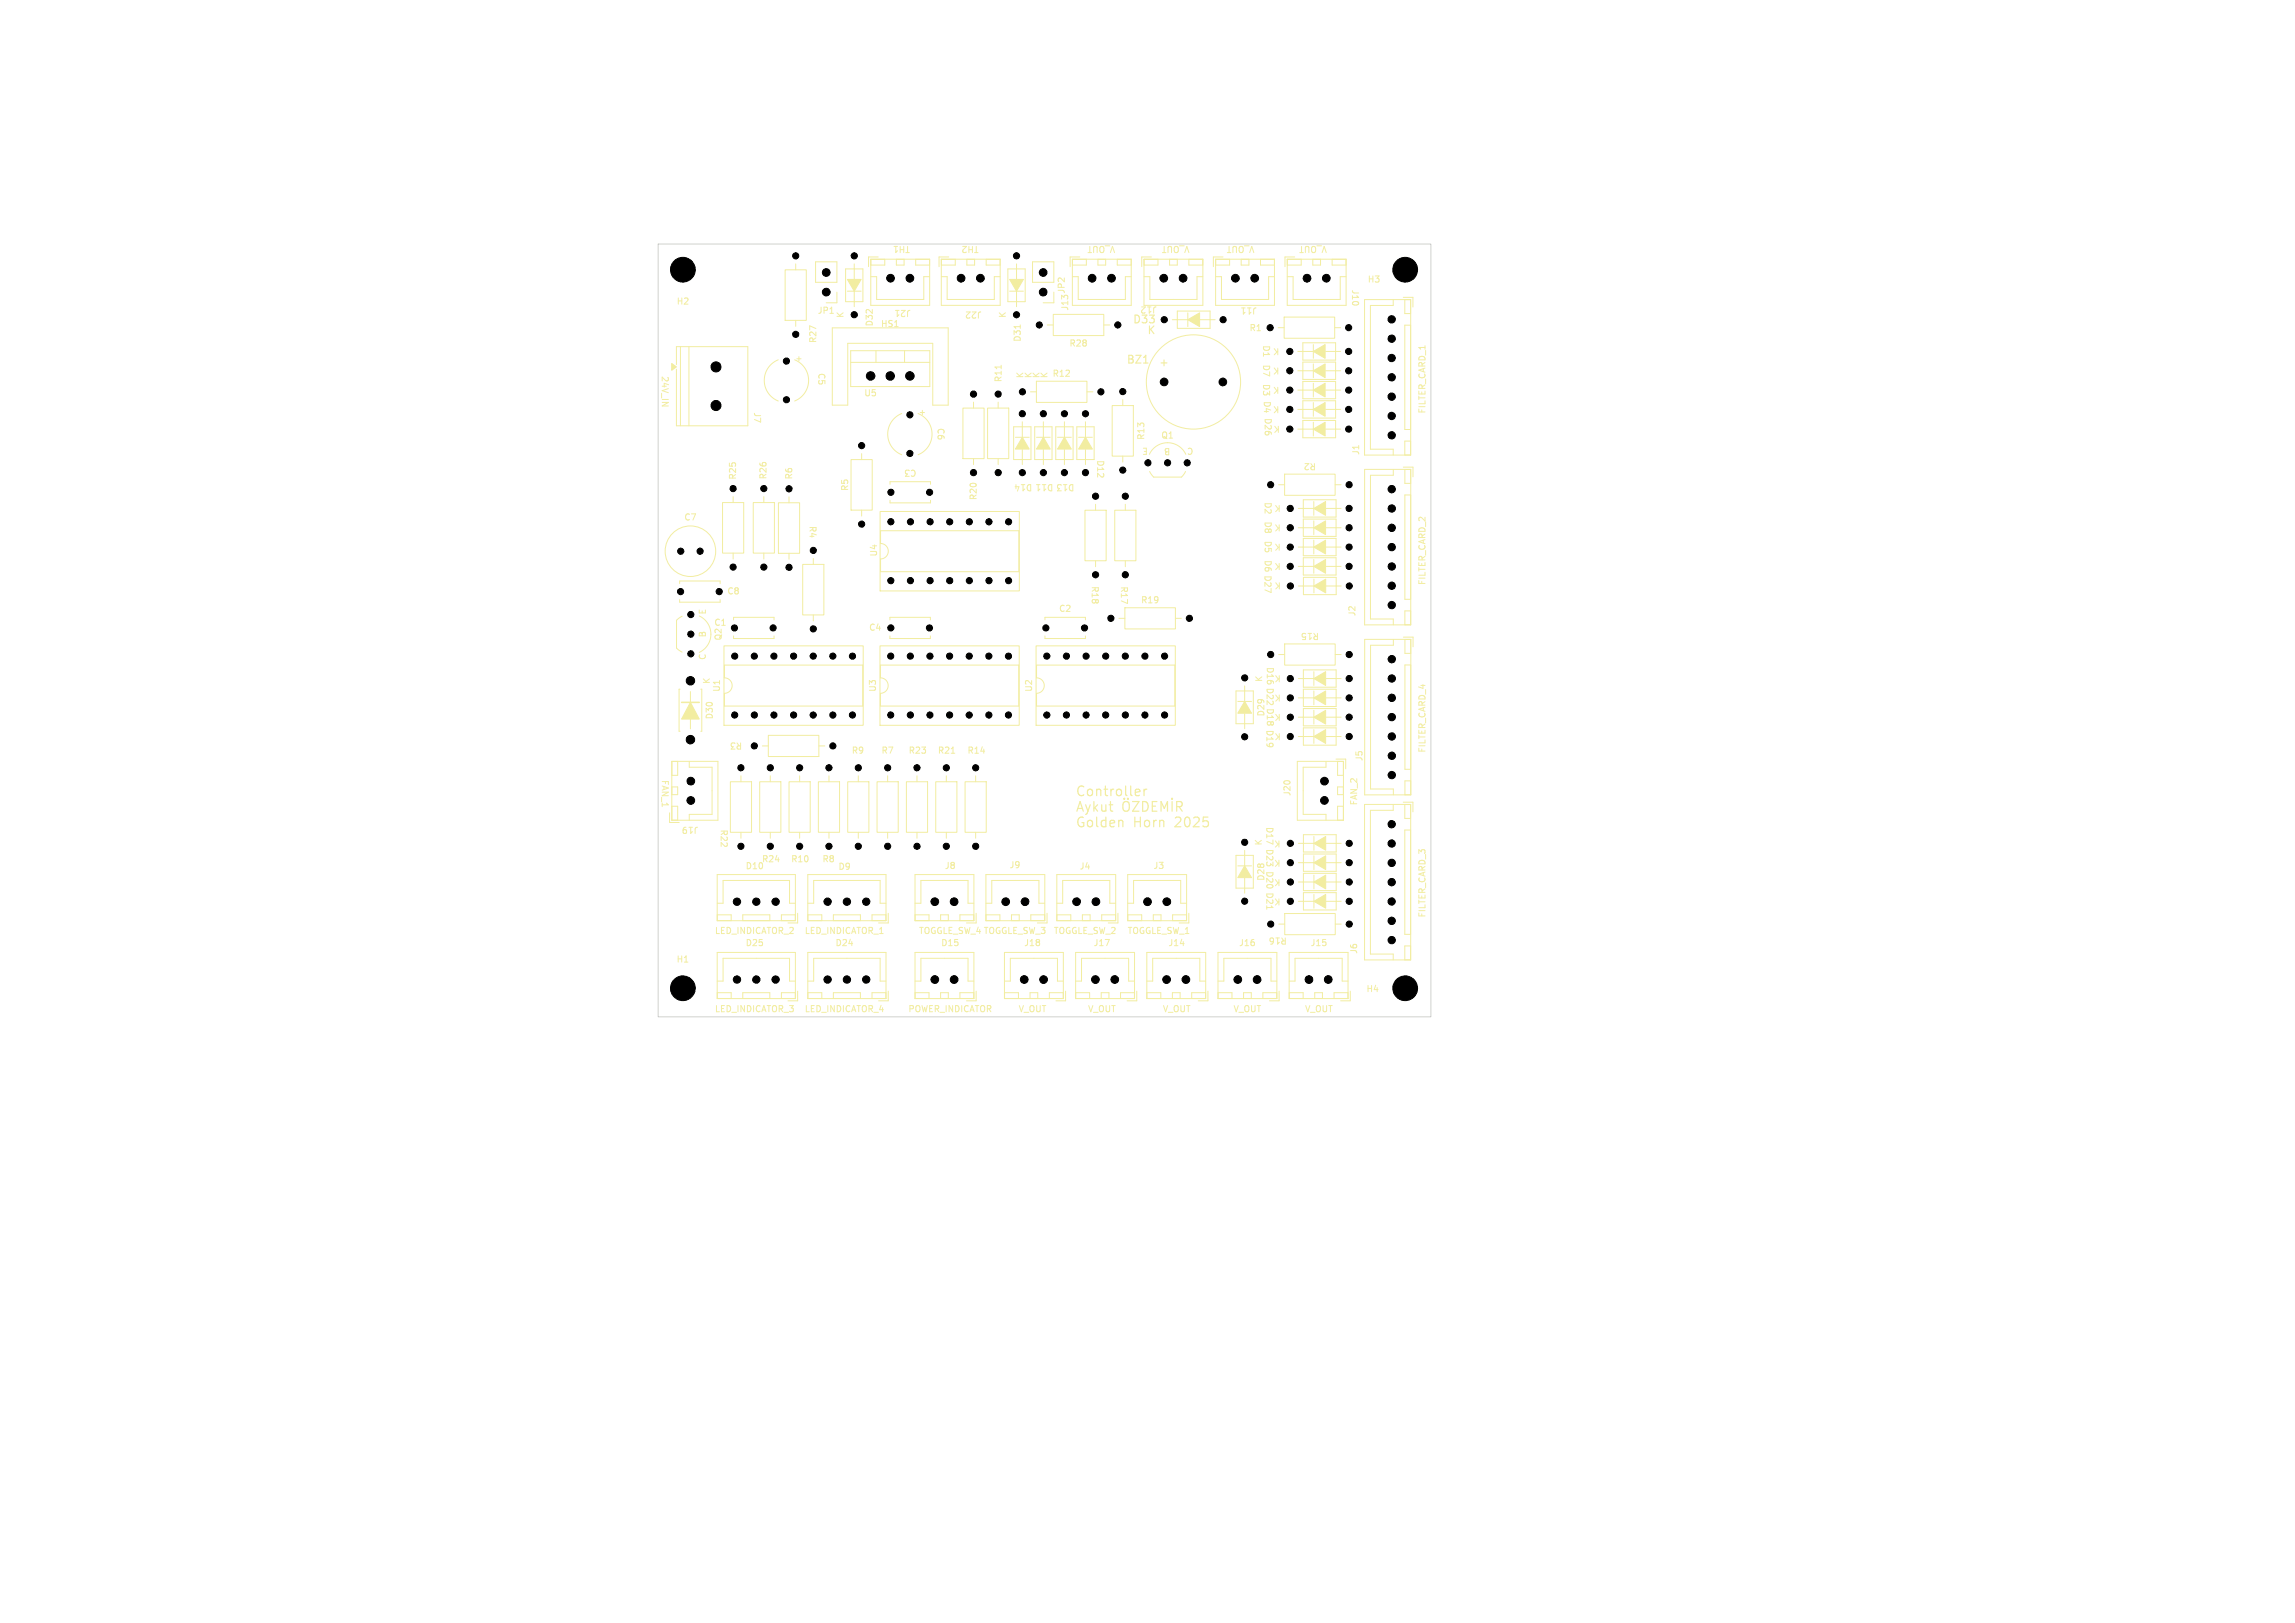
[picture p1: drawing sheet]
<svg xmlns="http://www.w3.org/2000/svg" width="297mm" height="210mm" viewBox="0 0 297 210" stroke-linecap="round" stroke-linejoin="round" font-family="sans-serif">
<defs><g id="words">
<g font-size="1.7" fill="#f2eda1">
<text x="139.1" y="103.1">Controller</text>
<text x="139.1" y="105.1">Aykut</text>
<text x="139.1" y="107.1">Golden</text>
<text x="146.7" y="107.1">Horn</text>
<text x="152.2" y="107.1">2025</text>
</g>
<g font-size="1.4" fill="#f2eda1">
<text x="145.7" y="47.2">BZ1</text>
<text x="146.5" y="42">D33</text>
<text x="148.4" y="43.4">K</text>
<text x="149.9" y="47.6">+</text>
</g>
<g font-size="1.1" fill="#f2eda1">
<text x="117.8" y="31.7" transform="rotate(-180 117.8 31.7)">TH1</text>
<text x="126.7" y="31.7" transform="rotate(-180 126.7 31.7)">TH2</text>
<text x="144.4" y="31.7" transform="rotate(-180 144.4 31.7)">V_OUT</text>
<text x="154" y="31.7" transform="rotate(-180 154 31.7)">V_OUT</text>
<text x="162.4" y="31.7" transform="rotate(-180 162.4 31.7)">V_OUT</text>
<text x="171.8" y="31.7" transform="rotate(-180 171.8 31.7)">V_OUT</text>
<text x="87.5" y="39.5">H2</text>
<text x="105.8" y="40.7">JP1</text>
<text x="109.3" y="41.2" transform="rotate(-90 109.3 41.2)">K</text>
<text x="117.9" y="40" transform="rotate(-180 117.9 40)">J21</text>
<text x="127.1" y="40.2" transform="rotate(-180 127.1 40.2)">J22</text>
<text x="130.3" y="41.2" transform="rotate(-90 130.3 41.2)">K</text>
<text x="137.9" y="38.1" transform="rotate(-90 137.9 38.1)">JP2</text>
<text x="138.4" y="40.3" transform="rotate(-90 138.4 40.3)">J13</text>
<text x="149.8" y="39.5" transform="rotate(-180 149.8 39.5)">J12</text>
<text x="162.7" y="39.7" transform="rotate(-180 162.7 39.7)">J11</text>
<text x="174.8" y="37.4" transform="rotate(90 174.8 37.4)">J10</text>
<text x="176.9" y="36.7">H3</text>
<text x="105.8" y="44.4" transform="rotate(-90 105.8 44.4)">R27</text>
<text x="113.1" y="42.3" transform="rotate(-90 113.1 42.3)">D32</text>
<text x="113.9" y="42.5">HS1</text>
<text x="132.2" y="44.3" transform="rotate(-90 132.2 44.3)">D31</text>
<text x="138.3" y="45">R28</text>
<text x="161.6" y="43">R1</text>
<text x="163.3" y="44.6" transform="rotate(90 163.3 44.6)">D1</text>
<text x="163.3" y="47.1" transform="rotate(90 163.3 47.1)">D7</text>
<text x="165.6" y="47.4" transform="rotate(-180 165.6 47.4)">K</text>
<text x="165.6" y="44.9" transform="rotate(-180 165.6 44.9)">K</text>
<text x="85.5" y="48.6" transform="rotate(90 85.5 48.6)">24V_IN</text>
<text x="97.4" y="53.3" transform="rotate(90 97.4 53.3)">J7</text>
<text x="105.8" y="48.2" transform="rotate(90 105.8 48.2)">C5</text>
<text x="111.8" y="51.4">U5</text>
<text x="129.7" y="49.5" transform="rotate(-90 129.7 49.5)">R11</text>
<text x="132.6" y="49" transform="rotate(-90 132.6 49)">K</text>
<text x="133.6" y="49" transform="rotate(-90 133.6 49)">K</text>
<text x="134.7" y="49" transform="rotate(-90 134.7 49)">K</text>
<text x="135.7" y="49" transform="rotate(-90 135.7 49)">K</text>
<text x="136.2" y="48.9">R12</text>
<text x="163.3" y="49.6" transform="rotate(90 163.3 49.6)">D3</text>
<text x="163.4" y="51.8" transform="rotate(90 163.4 51.8)">D4 D26</text>
<text x="165.6" y="52.4" transform="rotate(-180 165.6 52.4)">K</text>
<text x="165.6" y="49.9" transform="rotate(-180 165.6 49.9)">K</text>
<text x="184.6" y="53.6" transform="rotate(-90 184.6 53.6)">FILTER_CARD_1</text>
<text x="121.2" y="55.3" transform="rotate(90 121.2 55.3)">C6</text>
<text x="141.9" y="59.5" transform="rotate(90 141.9 59.5)">D12</text>
<text x="148.2" y="57" transform="rotate(-90 148.2 57)">R13</text>
<text x="148.6" y="57.8" transform="rotate(-180 148.6 57.8)">E</text>
<text x="150.2" y="56.9">Q1</text>
<text x="151.5" y="57.9" transform="rotate(-180 151.5 57.9)">B</text>
<text x="154.5" y="57.8" transform="rotate(-180 154.5 57.8)">C</text>
<text x="165.7" y="55" transform="rotate(-180 165.7 55)">K</text>
<text x="170.4" y="59.8" transform="rotate(-180 170.4 59.8)">R2</text>
<text x="176" y="58.9" transform="rotate(-90 176 58.9)">J1</text>
<text x="95.4" y="62.1" transform="rotate(-90 95.4 62.1)">R25</text>
<text x="99.3" y="62.1" transform="rotate(-90 99.3 62.1)">R26</text>
<text x="102.7" y="62.1" transform="rotate(-90 102.7 62.1)">R6</text>
<text x="109.9" y="63.6" transform="rotate(-90 109.9 63.6)">R5</text>
<text x="118.7" y="60.7" transform="rotate(-180 118.7 60.7)">C3</text>
<text x="126.5" y="64.8" transform="rotate(-90 126.5 64.8)">R20</text>
<text x="139.1" y="62.5" transform="rotate(-180 139.1 62.5)">D13 D11 D14</text>
<text x="163.5" y="64.9" transform="rotate(90 163.5 64.9)">D2</text>
<text x="165.8" y="65.2" transform="rotate(-180 165.8 65.2)">K</text>
<text x="88.5" y="67.5">C7</text>
<text x="104.6" y="68" transform="rotate(90 104.6 68)">R4</text>
<text x="163.5" y="67.4" transform="rotate(90 163.5 67.4)">D8</text>
<text x="163.5" y="69.9" transform="rotate(90 163.5 69.9)">D5</text>
<text x="165.8" y="67.7" transform="rotate(-180 165.8 67.7)">K</text>
<text x="165.8" y="70.2" transform="rotate(-180 165.8 70.2)">K</text>
<text x="94.1" y="77">C8</text>
<text x="113.6" y="72.1" transform="rotate(-90 113.6 72.1)">U4</text>
<text x="141.2" y="75.8" transform="rotate(90 141.2 75.8)">R18</text>
<text x="144.9" y="75.8" transform="rotate(90 144.9 75.8)">R17</text>
<text x="163.5" y="72.4" transform="rotate(90 163.5 72.4)">D6 D27</text>
<text x="165.8" y="72.7" transform="rotate(-180 165.8 72.7)">K</text>
<text x="165.8" y="75.2" transform="rotate(-180 165.8 75.2)">K</text>
<text x="184.6" y="75.8" transform="rotate(-90 184.6 75.8)">FILTER_CARD_2</text>
<text x="91.5" y="82.5" transform="rotate(-90 91.5 82.5)">B</text>
<text x="91.5" y="79.6" transform="rotate(-90 91.5 79.6)">E</text>
<text x="92.4" y="81.1">C1</text>
<text x="93.5" y="82.9" transform="rotate(-90 93.5 82.9)">Q2</text>
<text x="112.4" y="81.7">C4</text>
<text x="137" y="79.3">C2</text>
<text x="147.6" y="78.2">R19</text>
<text x="170.8" y="81.8" transform="rotate(-180 170.8 81.8)">R15</text>
<text x="175.5" y="79.8" transform="rotate(-90 175.5 79.8)">J2</text>
<text x="91.5" y="85.5" transform="rotate(-90 91.5 85.5)">C</text>
<text x="92" y="88.6" transform="rotate(-90 92 88.6)">K</text>
<text x="93.3" y="89.6" transform="rotate(-90 93.3 89.6)">U1</text>
<text x="113.5" y="89.6" transform="rotate(-90 113.5 89.6)">U3</text>
<text x="133.7" y="89.6" transform="rotate(-90 133.7 89.6)">U2</text>
<text x="163.5" y="88.3" transform="rotate(-90 163.5 88.3)">K</text>
<text x="163.8" y="86.3" transform="rotate(90 163.8 86.3)">D16 D22 D18 D19</text>
<text x="165.8" y="87.2" transform="rotate(-180 165.8 87.2)">K</text>
<text x="165.8" y="89.7" transform="rotate(-180 165.8 89.7)">K</text>
<text x="92.4" y="93.1" transform="rotate(-90 92.4 93.1)">D30</text>
<text x="96.1" y="95.9" transform="rotate(-180 96.1 95.9)">R3</text>
<text x="163.7" y="92.8" transform="rotate(-90 163.7 92.8)">D29</text>
<text x="165.8" y="92.2" transform="rotate(-180 165.8 92.2)">K</text>
<text x="165.8" y="94.7" transform="rotate(-180 165.8 94.7)">K</text>
<text x="85.5" y="100.9" transform="rotate(90 85.5 100.9)">FAN_1</text>
<text x="110.2" y="97.7">R9</text>
<text x="114" y="97.7">R7</text>
<text x="117.5" y="97.7">R23</text>
<text x="121.3" y="97.7">R21</text>
<text x="125.1" y="97.7">R14</text>
<text x="176.5" y="98.5" transform="rotate(-90 176.5 98.5)">J5</text>
<text x="184.6" y="97.4" transform="rotate(-90 184.6 97.4)">FILTER_CARD_4</text>
<text x="90.4" y="106.9" transform="rotate(-180 90.4 106.9)">J19</text>
<text x="93.1" y="107.3" transform="rotate(90 93.1 107.3)">R22</text>
<text x="163.7" y="106.9" transform="rotate(90 163.7 106.9)">D17</text>
<text x="167.1" y="103.1" transform="rotate(-90 167.1 103.1)">J20</text>
<text x="175.8" y="104.3" transform="rotate(-90 175.8 104.3)">FAN_2</text>
<text x="96.4" y="112.6">D10</text>
<text x="98.6" y="111.7">R24</text>
<text x="102.3" y="111.7">R10</text>
<text x="106.4" y="111.7">R8</text>
<text x="108.4" y="112.7">D9</text>
<text x="122.2" y="112.6">J8</text>
<text x="130.6" y="112.5">J9</text>
<text x="139.7" y="112.6">J4</text>
<text x="149.2" y="112.6">J3</text>
<text x="163.4" y="109.5" transform="rotate(-90 163.4 109.5)">K</text>
<text x="163.7" y="109.8" transform="rotate(90 163.7 109.8)">D23</text>
<text x="163.7" y="112.7" transform="rotate(90 163.7 112.7)">D20 D21</text>
<text x="165.8" y="108.6" transform="rotate(-180 165.8 108.6)">K</text>
<text x="165.8" y="111.1" transform="rotate(-180 165.8 111.1)">K</text>
<text x="165.8" y="113.6" transform="rotate(-180 165.8 113.6)">K</text>
<text x="163.7" y="114" transform="rotate(-90 163.7 114)">D28</text>
<text x="165.8" y="116.1" transform="rotate(-180 165.8 116.1)">K</text>
<text x="184.6" y="118.8" transform="rotate(-90 184.6 118.8)">FILTER_CARD_3</text>
<text x="87.5" y="124.7">H1</text>
<text x="92.5" y="121">LED_INDICATOR_2</text>
<text x="96.4" y="122.6">D25</text>
<text x="104.1" y="121">LED_INDICATOR_1</text>
<text x="108.1" y="122.6">D24</text>
<text x="118.9" y="121">TOGGLE_SW_4TOGGLE_SW_3 TOGGLE_SW_2</text>
<text x="121.7" y="122.6">D15</text>
<text x="132.5" y="122.6">J18</text>
<text x="141.5" y="122.6">J17</text>
<text x="145.9" y="121">TOGGLE_SW_1</text>
<text x="151.2" y="122.6">J14</text>
<text x="160.3" y="122.6">J16</text>
<text x="166.6" y="121.2" transform="rotate(-180 166.6 121.2)">R16</text>
<text x="169.6" y="122.6">J15</text>
<text x="175.8" y="123.5" transform="rotate(-90 175.8 123.5)">J6</text>
<text x="92.5" y="131.1">LED_INDICATOR_3</text>
<text x="104.1" y="131.1">LED_INDICATOR_4</text>
<text x="117.5" y="131.1">POWER_INDICATOR</text>
<text x="131.8" y="131.1">V_OUT</text>
<text x="140.7" y="131.1">V_OUT</text>
<text x="150.4" y="131.1">V_OUT</text>
<text x="159.6" y="131.1">V_OUT</text>
<text x="168.8" y="131.1">V_OUT</text>
<text x="176.8" y="128.5">H4</text>
</g>
</g></defs>
<g fill="none" stroke="#f2eda1" stroke-width=".16">
<path d="M145.1 106.1l.2 .2v.7M145.6 103.7l-.1 .1a.8 .8 0 0 0 .1 1.2 .42 .42 0 0 0 .5-.5v-.6l-.3-.2M146.6 103.7h.8l-.8 1.3h.8M147.1 102.1l.4 .1v.2l-.6 .1M147.5 102.9l-.4 .1M147.9 103.7a.63 .63 0 0 1 .7 .6 .63 .63 0 0 1-.7 .7zM148.1 102.1v.9M148.4 102.1l-.2 .1-.1 .2M149.1 104.3h.4M149.7 103.7h-.6v1.3h.6M150.3 105v-1.3l.4 .9 .4-.9v1.3M151.7 103.3v.1"/>
<path d="M151.7 103.7v1.3M152.3 104.4h.5a.34 .34 0 0 0 .2-.4 .34 .34 0 0 0-.2-.3h-.5v1.3M152.6 104.4l.4 .6"/>
</g>
<g fill="none" stroke="#f2eda1" stroke-width=".13">
<path d="M101.6 34.9h2.7v6.6h-2.7zM103 34.1v.8M105.5 33.9h2.8v2.6h-2.8zM108.3 37.8v1.4h-1.4M109.4 34.8h2.3v4.2h-2.3zM109.7 37.7h1.7M110.5 34.1v2M110.5 37.7v2M112.7 33.5h7.6v6h-7.6zM112.7 35.8h.8v3h6v-3h.8M113.6 33.3h-1.2v1.2M114.5 33.6v.7h-1.8"/>
<path d="M116 33.6v.7h1v-.7M118.5 33.6v.7h1.8v-.7M121.8 33.5h7.6v6h-7.6zM121.8 35.8h.8v3h6.1v-3h.7M122.8 33.3h-1.3v1.2M123.6 33.6v.7h-1.8M125.1 33.6v.7h1v-.7M127.6 33.6v.7h1.8v-.7M130.4 34.8h2.3v4.2h-2.3zM130.7 37.7h1.7M131.6 34.1v2M131.6 37.7v2"/>
<path d="M133.6 33.9h2.8v2.6h-2.8zM136.4 37.8v1.4h-1.4M138.8 33.5h7.6v6h-7.6zM138.8 33.6v.7h1.8v-.7M138.8 35.8h.7v3h6.1v-3h.8M139.7 33.3h-1.2v1.2M142.1 33.6v.7h1v-.7M144.6 33.6v.7h1.8M148 33.5h7.7v6h-7.7zM148.1 35.8h.7v3h6.1v-3h.8M149 33.3h-1.2v1.2M149.9 33.6v.7h-1.8"/>
<path d="M151.4 33.6v.7h1v-.7M153.9 33.6v.7h1.8M157.3 33.5h7.6v6h-7.6zM157.3 33.6v.7h1.8v-.7M157.3 35.8h.8v3h6.1v-3h.7M158.3 33.3h-1.3v1.2M160.6 33.6v.7h1v-.7M160.7 39.8h.4M163.1 33.6v.7h1.8M166.6 33.5h7.6v6h-7.6zM166.6 35.8h.7v3h6.1v-3h.8M167.5 33.3h-1.2v1.2"/>
<path d="M168.4 33.6v.7h-1.8M169.9 33.6v.7h1v-.7M172.4 33.6v.7h1.8M176.6 38.8h6v20.1h-6zM180.3 38.8v.7h-2.9v18.6h2.9v.8M181.6 38.5h1.2v1.2M181.8 38.8v1.8h.7v-1.8M87.5 47.2v-2.3h9.3v10.2h-9.3v-7.3M88.1 44.9v10.2M89.2 44.9v10.2M100.7 46.6a2.87 2.87 0 0 0-1.8 2.6 2.87 2.87 0 0 0 1.8 2.7M102.8 46.6a2.87 2.87 0 0 1 1.8 2.6 2.87 2.87 0 0 1-1.8 2.7"/>
<path d="M103 41.5v.7M103.1 46.4h.6M103.4 46.2v.5M107.7 42.4h15v10h-2v-8h-11v8h-2zM110.1 45.4h10.2v4.6h-10.2zM110.1 46.9h10.2M110.1 59.5h2.8v6.5h-2.8zM111.5 58.7v.8M113.4 45.4v1.5M115.9 40.2h.4M116.7 53.5a2.87 2.87 0 0 0-1.8 2.7 2.87 2.87 0 0 0 1.8 2.6M117.1 45.4v1.5"/>
<path d="M118.8 53.5a2.87 2.87 0 0 1 1.8 2.7 2.87 2.87 0 0 1-1.8 2.6M119.1 53.4h.5M119.4 53.1v.6M124.6 52.8h2.8v6.5h-2.8zM126 52v.8M126 59.3v.8M127.8 52.8h2.7v6.5h-2.7zM129.2 52v.8M129.2 59.3v.8M129.6 47.3v.4M131.2 55.2h2.2v4.3h-2.2zM131.4 56.6h1.8"/>
<path d="M132 42v.5M132.3 54.6v2M132.3 58.2v1.9M133.4 50.7h.7M133.9 55.2h2.2v4.3h-2.2zM134.1 49.3h6.6v2.8h-6.6zM134.1 56.6h1.8M135 54.6v2M135 58.2v1.9M135.5 42.1h.8M136.3 40.7h6.5v2.7h-6.5zM136.6 55.2h2.3v4.3h-2.3z"/>
<path d="M136.9 56.6h1.7M137.8 54.6v2M137.8 58.2v1.9M139.4 55.2h2.2v4.3h-2.2zM139.6 56.6h1.8M140.5 54.6v2M140.5 58.2v1.9M140.7 50.7h.7M142.8 42.1h.8M143.9 52.5h2.8v6.5h-2.8zM145.3 51.7v.8M145.3 59v.8"/>
<path d="M148.7 58.8a2.6 2.6 0 0 1 2.4-1.5 2.6 2.6 0 0 1 2.4 1.5M151.7 41.4h2M152.4 40.3h4.2v2.2h-4.2zM153.7 40.5v1.8M155.3 41.4h1.9M165.4 42.4h.8M166.2 41h6.5v2.8h-6.5zM168 53h2M168 48h2M168 55.5h2M168 45.5h2M168 50.5h2"/>
<path d="M168.6 44.4h4.2v2.2h-4.2zM168.6 46.9h4.2v2.2h-4.2zM168.6 49.4h4.2v2.2h-4.2zM168.6 51.9h4.2v2.2h-4.2zM168.6 54.4h4.2v2.2h-4.2zM170 44.6v1.8M170 47.1v1.8M170 49.6v1.8M170 52.1v1.8M170 54.6v1.8M171.6 53h1.9M171.6 48h1.9"/>
<path d="M171.6 55.5h1.9M171.6 45.5h1.9M171.6 50.5h1.9M172.7 42.4h.8M181.8 42.1h.7v13.5h-.7zM181.8 58.9v-1.8h.7v1.8M88 75.5v-.3h5.2v.3M88 77.6v.3h5.2v-.3M88.3 79.7l-.8 .6v3.6l.8 .5M90.5 79.7a2.6 2.6 0 0 1 1.5 2.4 2.6 2.6 0 0 1-1.5 2.3M93.5 65h2.7v6.6h-2.7zM94.9 64.3v.7"/>
<path d="M94.9 71.6v.7M97.5 65h2.7v6.6h-2.7zM98.9 64.3v.7M98.9 71.6v.7M100.7 65.1h2.8v6.5h-2.8zM102.1 64.3v.8M102.1 71.6v.8M103.9 73h2.7v6.6h-2.7zM105.2 72.3v.7M105.2 79.6v.7M111.5 66v.8M113.9 66.2h18v10.3h-18z"/>
<path d="M114 68.7h17.9v5.3h-17.9v-1.7a1 1 0 0 0 1-1 1 1 0 0 0-1-1zM115.2 62.7v-.4h5.2v.4M115.2 64.7v.4h5.2v-.4M140.4 66h2.8v6.6h-2.8zM141.8 65.3v.7M141.8 72.6v.7M144.3 66h2.7v6.6h-2.7zM145.6 78.6h6.5v2.8h-6.5zM145.6 65.3v.7M145.6 72.6v.7M148.8 61l.5 .7h3.6l.5-.7M165.5 62.7h.7"/>
<path d="M166.2 61.4h6.6v2.7h-6.6zM168 65.8h2M168 68.3h2M168 70.8h2M168 73.3h2M168 75.8h2M168.7 64.7h4.2v2.2h-4.2zM168.7 67.2h4.2v2.2h-4.2zM168.7 69.7h4.2v2.2h-4.2zM168.7 72.2h4.2v2.2h-4.2zM168.7 74.7h4.2v2.2h-4.2zM170 64.9v1.8"/>
<path d="M170 67.4v1.8M170 69.9v1.8M170 72.4v1.8M170 74.9v1.8M171.6 65.8h2M171.6 68.3h2M171.6 70.8h2M171.6 73.3h2M171.6 75.8h2M172.8 62.7h.8M176.6 60.7h6v20.2h-6zM180.3 60.7v.8h-2.9v18.6h2.9v.7"/>
<path d="M181.6 60.4h1.3v1.3M182.6 60.7h-.8v1.8h.8M182.6 64h-.8v13.5h.8M182.6 79h-.8v1.8M86.9 98.5h6v7.6h-6zM87 98.5v1.8h.7v-1.8M88 89.2h-.1v5.4h.1M89.2 98.5v.8h2.9v6.1h-2.9v.7M89.3 89.5v1.4M89.3 93v1.3M90.7 89.2h.1v5.4h-.1M93.7 83.6h18v10.3h-18z"/>
<path d="M93.7 86.1h17.9v5.3h-17.9v-1.7a1 1 0 0 0 1-1 1 1 0 0 0-1-1zM94.9 80.2v-.3h5.3v.3M94.9 82.3v.3h5.3v-.3M98.7 96.5h.7M99.4 95.2h6.6v2.7h-6.6zM106 96.5h.7M113.9 83.6h18v10.3h-18zM113.9 86.1h17.9v5.3h-17.9v-1.7a1 1 0 0 0 1-1 1 1 0 0 0-1-1zM115.2 80.2v-.3h5.2v.3M115.2 82.3v.3h5.2v-.3M123.1 97.5h.5M134.1 83.6h18v10.3h-18z"/>
<path d="M134.1 86.1h17.9v5.3h-17.9v-1.7a1 1 0 0 0 1-1 1 1 0 0 0-1-1zM135.2 80.2v-.3h5.3v.3M135.2 82.3v.3h5.3v-.3M144.8 80h.8M152.1 80h.8M160 89.4h2.2v4.2h-2.2zM160.2 90.8h1.8M161.1 88.8v2M161.1 92.4v1.9M165.5 84.7h.8M166.3 83.3h6.5v2.8h-6.5zM167.9 98.5h6v7.6h-6z"/>
<path d="M168 87.8h2M168 90.3h2M168 92.8h2M168 95.3h2M168.7 86.7h4.2v2.2h-4.2zM168.7 89.2h4.2v2.2h-4.2zM168.7 91.7h4.2v2.2h-4.2zM168.7 94.2h4.2v2.2h-4.2zM170 86.9v1.8M170 89.4v1.8M170 91.9v1.8M170 94.4v1.8"/>
<path d="M171.6 98.5v.8h-2.9v6.1h2.9v.7M171.6 87.8h2M171.6 90.3h2M171.6 92.8h2M171.6 95.3h2M172.8 84.7h.8M172.9 98.2h1.2v1.3M173.1 98.5v1.8h.7M176.6 82.7h6v20.2h-6zM180.3 82.7v.8h-2.9v18.6h2.9v.7M181.6 82.4h1.3v1.3M181.8 82.7v1.8h.8"/>
<path d="M182.6 86h-.8v13.5h.8M86.6 105.2v1.2h1.3M87 101.8h.7v1h-.7zM87 104.3h.7v1.8h-.7zM92.8 113.2h10.1v5.9h-10.1zM92.8 116.9h.8v-3h8.6v3h.7M92.8 118.4h1.8v.7M94.5 101.2h2.8v6.5h-2.8zM95.9 100.4v.8M95.9 107.7v.8M96.1 119.1v-.7h3.5v.7M98.3 101.2h2.8v6.5h-2.8z"/>
<path d="M99.7 100.4v.8M99.7 107.7v.8M101.1 119.1v-.7h1.8v.7M102.1 101.2h2.8v6.5h-2.8zM103.2 118.2v1.2h-1.2M103.5 100.4v.8M103.5 107.7v.8M104.5 113.2h10.2v5.9h-10.2zM104.5 116.9h.8v-3h8.6v3h.8M104.5 119.1v-.7h1.8v.7M105.9 101.2h2.7v6.5h-2.7zM107.3 100.4v.8"/>
<path d="M107.3 107.7v.8M107.8 119.1v-.7h3.5v.7M109.7 101.2h2.7v6.5h-2.7zM111.1 100.4v.8M111.1 107.7v.8M113.5 101.2h2.7v6.5h-2.7zM114.7 118.4h-1.9v.7M114.9 100.4v.8M114.9 107.7v.8M114.9 118.2v1.2h-1.2M117.3 101.2h2.7v6.5h-2.7zM118.4 113.2h7.6v5.9h-7.6z"/>
<path d="M118.4 116.9h.8v-3h6.1v3h.7M118.4 118.4h1.8v.7M118.7 100.4v.8M118.7 107.7v.8M121.1 101.2h2.7v6.5h-2.7zM121.7 119.1v-.7h1v.7M122.5 100.4v.8M122.5 107.7v.8M124.2 119.1v-.7h1.8v.7M124.9 101.2h2.7v6.5h-2.7zM126.3 100.4v.8M126.3 107.7v.8"/>
<path d="M126.3 118.2v1.2h-1.2M127.6 113.2h7.6v5.9h-7.6zM127.6 116.9h.7v-3h6.1v3h.8M127.6 118.4h1.8v.7M130.9 119.1v-.7h1v.7M135.2 118.4h-1.8v.7M135.5 118.2v1.2h-1.2M136.8 113.2h7.6v5.9h-7.6zM136.8 116.9h.7v-3h6.1v3h.8M136.8 119.1v-.7h1.8v.7M140.1 119.1v-.7h1v.7M142.6 119.1v-.7h1.8v.7"/>
<path d="M144.7 118.2v1.2h-1.3M145.9 113.2h7.7v5.9h-7.7zM145.9 116.9h.8v-3h6.1v3h.8M145.9 118.4h1.9v.7M149.3 119.1v-.7h.9v.7M153.6 118.4h-1.9v.7M153.9 118.2v1.2h-1.3M160 110.7h2.2v4.2h-2.2zM160.2 112h1.8M161.1 110v2M161.1 113.6v2M163.9 117.2v.5"/>
<path d="M165.5 119.6h.8M166.3 118.2h6.5v2.7h-6.5zM168 109.1h2M168 111.6h2M168 116.6h2M168 114.1h2M168.7 108h4.2v2.2h-4.2zM168.7 110.5h4.2v2.2h-4.2zM168.7 113h4.2v2.2h-4.2zM168.7 115.5h4.2v2.2h-4.2zM170 108.2v1.8M170 110.7v1.8"/>
<path d="M170 113.2v1.8M170 115.7v1.8M171.6 109.1h2M171.6 111.6h2M171.6 116.6h2M171.6 114.1h2M172.8 119.6h.8M173.8 101.8h-.7v1h.7M173.8 104.3h-.7v1.8h.7M176.6 104.1h6v20.1h-6zM180.3 104.1v.8h-2.9v18.6h2.9v.7M181.6 103.8h1.2v1.3"/>
<path d="M181.8 104.1h.7v1.8h-.7zM181.8 107.4h.7v13.5h-.7zM182.6 101h-.8v1.8M92.8 123.2h10.1v6h-10.1zM92.8 127h.8v-3h8.6v3h.7M92.8 128.5h1.8v.7h-1.8M96.1 128.5h3.5v.7h-3.5zM101.1 128.5h1.8v.7h-1.8zM103.2 128.3v1.2h-1.2M104.5 123.2h10.2v6h-10.2zM104.5 127h.8v-3h8.6v3h.8M104.5 128.5h1.8v.7h-1.8z"/>
<path d="M107.8 128.5h3.5v.7h-3.5zM114.7 128.5h-1.9v.7h1.9M114.9 128.3v1.2h-1.2M118.4 123.2h7.6v6h-7.6zM118.4 127h.8v-3h6.1v3h.7M118.4 128.5h1.8v.7h-1.8M121.7 128.5h1v.7h-1zM124.2 128.5h1.8v.7h-1.8zM126.3 128.3v1.2h-1.2M130 123.2h7.6v6h-7.6zM130 127h.8v-3h6v3h.8M130 128.5h1.8v.7h-1.8"/>
<path d="M133.3 128.5h1v.7h-1zM137.6 128.5h-1.8v.7h1.8M137.9 128.3v1.2h-1.3M139.2 123.2h7.6v6h-7.6zM139.2 127h.8v-3h6.1v3h.7M139.2 128.5h1.8v.7h-1.8M142.5 128.5h1v.7h-1zM146.8 128.5h-1.8v.7h1.8M147.1 128.3v1.2h-1.2M148.4 123.2h7.6v6h-7.6zM148.4 127h.8v-3h6.1v3h.7M148.4 128.5h1.8v.7h-1.8z"/>
<path d="M151.7 128.5h1v.7h-1zM154.2 128.5h1.8v.7h-1.8zM156.3 128.3v1.2h-1.2M157.6 123.2h7.6v6h-7.6zM157.6 127h.8v-3h6.1v3h.7M157.6 128.5h1.8v.7h-1.8M160.9 128.5h1v.7h-1zM165.2 128.5h-1.8v.7h1.8M165.5 128.3v1.2h-1.2M166.8 123.2h7.7v6h-7.7zM166.8 127h.8v-3h6.1v3h.7M166.8 128.5h1.8v.7h-1.8"/>
<path d="M170.1 128.5h1v.7h-1zM174.4 128.5h-1.8v.7h1.8M174.7 128.3v1.2h-1.2M181.8 124.2v-1.8h.7v1.8"/>
<circle cx="154.4" cy="49.4" r="6.1"/>
<circle cx="89.4" cy="71.3" r="3.3"/>
</g>
<path d="M148 47h.6" fill="none" stroke="#f2eda1" stroke-width=".15"/>
<g fill="#f2eda1" stroke="#f2eda1" stroke-width=".13">
<path d="M170 87.8l1.6-.9v1.8z"/>
<path d="M135 56.6l.9 1.5h-1.8z"/>
<path d="M170 109.1l1.6-.9v1.8z"/>
<path d="M137.8 56.6l.8 1.5h-1.7z"/>
<path d="M170 111.6l1.6-.9v1.8z"/>
<path d="M170 65.8l1.5-.9v1.8z"/>
<path d="M161.1 90.8l.9 1.5h-1.8z"/>
<path d="M170 53l1.5-.9v1.8z"/>
<path d="M170 90.3l1.6-.9v1.8z"/>
<path d="M86.9 47l.6 .5-.6 .4z"/>
<path d="M170 116.6l1.6-.9v1.8z"/>
<path d="M170 75.8l1.6-.9v1.8z"/>
<path d="M170 68.3l1.5-.9v1.8z"/>
<path d="M170 114.1l1.6-.9v1.8z"/>
<path d="M130.7 36.2h1.7l-.8 1.5z"/>
<path d="M170 70.8l1.5-.9v1.8z"/>
<path d="M170 48l1.5-.9v1.8z"/>
<path d="M89.3 90.9l1.2 2.1h-2.3z"/>
<path d="M109.7 36.2h1.7l-.9 1.5z"/>
<path d="M170 92.8l1.6-.9v1.8z"/>
<path d="M132.3 56.6l.9 1.5h-1.8z"/>
<path d="M170 55.5l1.5-.9v1.8z"/>
<path d="M170 73.3l1.5-.9v1.8z"/>
<path d="M153.7 41.4l1.5-.9v1.8z"/>
<path d="M170 45.5l1.5-.9v1.8z"/>
<path d="M161.1 112l.9 1.6h-1.8z"/>
<path d="M170 95.3l1.6-.9v1.8z"/>
<path d="M170 50.5l1.5-.9v1.8z"/>
<path d="M140.5 56.6l.9 1.5h-1.8z"/>
</g>
<path d="M88.2 90.9h2.3" fill="none" stroke="#f2eda1" stroke-width=".2"/>
<path d="M85.2 31.6h100v100h-100z" fill="none" stroke="#d0d2cd" stroke-width=".13"/>
<g fill="#000" stroke="#000" stroke-width=".13">
<circle cx="88.4" cy="34.9" r="1.6"/>
<circle cx="103" cy="33.1" r=".4"/>
<circle cx="106.9" cy="37.8" r=".5"/>
<circle cx="106.9" cy="35.3" r=".5"/>
<circle cx="110.5" cy="33.1" r=".4"/>
<circle cx="115.3" cy="36" r=".5"/>
<circle cx="117.7" cy="36" r=".5"/>
<circle cx="124.4" cy="36" r=".5"/>
<circle cx="126.9" cy="36" r=".5"/>
<circle cx="131.5" cy="33.1" r=".4"/>
<circle cx="135" cy="37.8" r=".5"/>
<circle cx="135" cy="35.3" r=".5"/>
<circle cx="141.3" cy="36" r=".5"/>
<circle cx="143.8" cy="36" r=".5"/>
<circle cx="150.6" cy="36" r=".5"/>
<circle cx="153.1" cy="36" r=".5"/>
<circle cx="159.9" cy="36" r=".5"/>
<circle cx="162.4" cy="36" r=".5"/>
<circle cx="169.1" cy="36" r=".5"/>
<circle cx="171.6" cy="36" r=".5"/>
<circle cx="181.9" cy="34.9" r="1.6"/>
<circle cx="92.7" cy="47.5" r=".65"/>
<circle cx="92.7" cy="52.5" r=".65"/>
<circle cx="101.8" cy="51.7" r=".4"/>
<circle cx="101.8" cy="46.7" r=".4"/>
<circle cx="103" cy="43.3" r=".4"/>
<circle cx="110.5" cy="40.7" r=".4"/>
<circle cx="111.5" cy="57.7" r=".4"/>
<circle cx="112.7" cy="48.7" r=".55"/>
<circle cx="115.2" cy="48.7" r=".55"/>
<circle cx="117.7" cy="48.7" r=".55"/>
<circle cx="117.8" cy="58.7" r=".4"/>
<circle cx="117.8" cy="53.7" r=".4"/>
<circle cx="126" cy="51" r=".4"/>
<circle cx="129.2" cy="51" r=".4"/>
<circle cx="131.5" cy="40.7" r=".4"/>
<circle cx="132.3" cy="53.5" r=".4"/>
<circle cx="132.3" cy="50.7" r=".4"/>
<circle cx="134.5" cy="42" r=".4"/>
<circle cx="135" cy="53.5" r=".4"/>
<circle cx="137.8" cy="53.5" r=".4"/>
<circle cx="140.5" cy="53.5" r=".4"/>
<circle cx="142.5" cy="50.7" r=".4"/>
<circle cx="144.7" cy="42" r=".4"/>
<circle cx="145.3" cy="50.7" r=".4"/>
<circle cx="148.6" cy="59.9" r=".4"/>
<circle cx="150.7" cy="49.4" r=".5"/>
<circle cx="150.7" cy="41.4" r=".4"/>
<circle cx="151.1" cy="59.9" r=".4"/>
<circle cx="153.6" cy="59.9" r=".4"/>
<circle cx="158.2" cy="49.4" r=".5"/>
<circle cx="158.3" cy="41.4" r=".4"/>
<circle cx="164.4" cy="42.4" r=".4"/>
<circle cx="166.9" cy="50.5" r=".4"/>
<circle cx="166.9" cy="45.5" r=".4"/>
<circle cx="166.9" cy="55.5" r=".4"/>
<circle cx="166.9" cy="53" r=".4"/>
<circle cx="166.9" cy="48" r=".4"/>
<circle cx="174.5" cy="50.5" r=".4"/>
<circle cx="174.5" cy="45.5" r=".4"/>
<circle cx="174.5" cy="55.5" r=".4"/>
<circle cx="174.5" cy="42.4" r=".4"/>
<circle cx="174.5" cy="53" r=".4"/>
<circle cx="174.5" cy="48" r=".4"/>
<circle cx="180.1" cy="48.8" r=".47"/>
<circle cx="180.1" cy="41.3" r=".47"/>
<circle cx="180.1" cy="46.3" r=".47"/>
<circle cx="180.1" cy="56.3" r=".47"/>
<circle cx="180.1" cy="51.3" r=".47"/>
<circle cx="180.1" cy="43.8" r=".47"/>
<circle cx="180.1" cy="53.8" r=".48"/>
<circle cx="88.1" cy="76.6" r=".4"/>
<circle cx="88.1" cy="71.3" r=".4"/>
<circle cx="89.4" cy="79.5" r=".4"/>
<circle cx="90.6" cy="71.3" r=".4"/>
<circle cx="93.1" cy="76.6" r=".4"/>
<circle cx="94.9" cy="63.2" r=".4"/>
<circle cx="94.9" cy="73.4" r=".4"/>
<circle cx="98.8" cy="63.2" r=".4"/>
<circle cx="98.8" cy="73.4" r=".4"/>
<circle cx="102.1" cy="73.4" r=".4"/>
<circle cx="102.1" cy="63.2" r=".4"/>
<circle cx="105.2" cy="71.2" r=".4"/>
<circle cx="111.5" cy="67.8" r=".4"/>
<circle cx="115.3" cy="67.5" r=".4"/>
<circle cx="115.3" cy="75.1" r=".4"/>
<circle cx="115.3" cy="63.7" r=".4"/>
<circle cx="117.8" cy="75.1" r=".4"/>
<circle cx="117.8" cy="67.5" r=".4"/>
<circle cx="120.3" cy="63.7" r=".4"/>
<circle cx="120.4" cy="67.5" r=".4"/>
<circle cx="120.4" cy="75.1" r=".4"/>
<circle cx="122.9" cy="67.5" r=".4"/>
<circle cx="122.9" cy="75.1" r=".4"/>
<circle cx="125.4" cy="75.1" r=".4"/>
<circle cx="125.4" cy="67.5" r=".4"/>
<circle cx="126" cy="61.2" r=".4"/>
<circle cx="128" cy="75.1" r=".4"/>
<circle cx="128" cy="67.5" r=".4"/>
<circle cx="129.2" cy="61.2" r=".4"/>
<circle cx="130.5" cy="75.1" r=".4"/>
<circle cx="130.5" cy="67.5" r=".4"/>
<circle cx="132.3" cy="61.2" r=".4"/>
<circle cx="135" cy="61.2" r=".4"/>
<circle cx="137.8" cy="61.2" r=".4"/>
<circle cx="140.5" cy="61.2" r=".4"/>
<circle cx="141.8" cy="74.4" r=".4"/>
<circle cx="141.8" cy="64.2" r=".4"/>
<circle cx="145.3" cy="60.8" r=".4"/>
<circle cx="145.6" cy="74.4" r=".4"/>
<circle cx="145.6" cy="64.2" r=".4"/>
<circle cx="164.4" cy="62.7" r=".4"/>
<circle cx="167" cy="68.3" r=".4"/>
<circle cx="167" cy="73.3" r=".4"/>
<circle cx="167" cy="70.8" r=".4"/>
<circle cx="167" cy="65.8" r=".4"/>
<circle cx="167" cy="75.8" r=".4"/>
<circle cx="174.6" cy="68.3" r=".4"/>
<circle cx="174.6" cy="73.3" r=".4"/>
<circle cx="174.6" cy="62.7" r=".4"/>
<circle cx="174.6" cy="65.8" r=".4"/>
<circle cx="174.6" cy="70.8" r=".4"/>
<circle cx="174.6" cy="75.8" r=".4"/>
<circle cx="180.1" cy="73.3" r=".47"/>
<circle cx="180.1" cy="70.8" r=".47"/>
<circle cx="180.1" cy="65.8" r=".47"/>
<circle cx="180.1" cy="75.8" r=".47"/>
<circle cx="180.1" cy="78.3" r=".47"/>
<circle cx="180.1" cy="68.3" r=".48"/>
<circle cx="180.1" cy="63.3" r=".48"/>
<circle cx="89.3" cy="88.1" r=".55"/>
<circle cx="89.3" cy="95.7" r=".55"/>
<circle cx="89.4" cy="84.6" r=".4"/>
<circle cx="89.4" cy="82.1" r=".4"/>
<circle cx="95.1" cy="81.3" r=".4"/>
<circle cx="95.1" cy="92.5" r=".4"/>
<circle cx="95.1" cy="84.9" r=".4"/>
<circle cx="95.9" cy="99.3" r=".4"/>
<circle cx="97.6" cy="96.5" r=".4"/>
<circle cx="97.6" cy="92.5" r=".4"/>
<circle cx="97.6" cy="84.9" r=".4"/>
<circle cx="99.7" cy="99.3" r=".4"/>
<circle cx="100.1" cy="81.3" r=".4"/>
<circle cx="100.2" cy="84.9" r=".4"/>
<circle cx="100.2" cy="92.5" r=".4"/>
<circle cx="102.7" cy="92.5" r=".4"/>
<circle cx="102.7" cy="84.9" r=".4"/>
<circle cx="103.5" cy="99.3" r=".4"/>
<circle cx="105.2" cy="92.5" r=".4"/>
<circle cx="105.2" cy="84.9" r=".4"/>
<circle cx="105.2" cy="81.4" r=".4"/>
<circle cx="107.3" cy="99.3" r=".4"/>
<circle cx="107.8" cy="96.5" r=".4"/>
<circle cx="107.8" cy="92.5" r=".4"/>
<circle cx="107.8" cy="84.9" r=".4"/>
<circle cx="110.3" cy="84.9" r=".4"/>
<circle cx="110.3" cy="92.5" r=".4"/>
<circle cx="111.1" cy="99.3" r=".4"/>
<circle cx="114.9" cy="99.3" r=".4"/>
<circle cx="115.3" cy="84.9" r=".4"/>
<circle cx="115.3" cy="92.5" r=".4"/>
<circle cx="115.3" cy="81.3" r=".4"/>
<circle cx="117.8" cy="84.9" r=".4"/>
<circle cx="117.8" cy="92.5" r=".4"/>
<circle cx="118.7" cy="99.3" r=".4"/>
<circle cx="120.3" cy="81.3" r=".4"/>
<circle cx="120.4" cy="84.9" r=".4"/>
<circle cx="120.4" cy="92.5" r=".4"/>
<circle cx="122.5" cy="99.3" r=".4"/>
<circle cx="122.9" cy="92.5" r=".4"/>
<circle cx="122.9" cy="84.9" r=".4"/>
<circle cx="125.4" cy="84.9" r=".4"/>
<circle cx="125.4" cy="92.5" r=".4"/>
<circle cx="126.3" cy="99.3" r=".4"/>
<circle cx="128" cy="92.5" r=".4"/>
<circle cx="128" cy="84.9" r=".4"/>
<circle cx="130.5" cy="92.5" r=".4"/>
<circle cx="130.5" cy="84.9" r=".4"/>
<circle cx="135.3" cy="81.3" r=".4"/>
<circle cx="135.5" cy="92.5" r=".4"/>
<circle cx="135.5" cy="84.9" r=".4"/>
<circle cx="138" cy="84.9" r=".4"/>
<circle cx="138" cy="92.5" r=".4"/>
<circle cx="140.3" cy="81.3" r=".4"/>
<circle cx="140.6" cy="84.9" r=".4"/>
<circle cx="140.6" cy="92.5" r=".4"/>
<circle cx="143.1" cy="84.9" r=".4"/>
<circle cx="143.1" cy="92.5" r=".4"/>
<circle cx="143.8" cy="80" r=".4"/>
<circle cx="145.6" cy="92.5" r=".4"/>
<circle cx="145.6" cy="84.9" r=".4"/>
<circle cx="148.2" cy="84.9" r=".4"/>
<circle cx="148.2" cy="92.5" r=".4"/>
<circle cx="150.7" cy="84.9" r=".4"/>
<circle cx="150.7" cy="92.5" r=".4"/>
<circle cx="153.9" cy="80" r=".4"/>
<circle cx="161.1" cy="95.3" r=".4"/>
<circle cx="161.1" cy="87.7" r=".4"/>
<circle cx="164.4" cy="84.7" r=".4"/>
<circle cx="167" cy="95.3" r=".4"/>
<circle cx="167" cy="90.3" r=".4"/>
<circle cx="167" cy="87.8" r=".4"/>
<circle cx="167" cy="92.8" r=".4"/>
<circle cx="174.6" cy="95.3" r=".4"/>
<circle cx="174.6" cy="90.3" r=".4"/>
<circle cx="174.6" cy="84.7" r=".4"/>
<circle cx="174.6" cy="87.8" r=".4"/>
<circle cx="174.6" cy="92.8" r=".4"/>
<circle cx="180.1" cy="85.3" r=".47"/>
<circle cx="180.1" cy="90.3" r=".47"/>
<circle cx="180.1" cy="95.3" r=".47"/>
<circle cx="180.1" cy="97.8" r=".47"/>
<circle cx="180.1" cy="92.8" r=".47"/>
<circle cx="180.1" cy="87.8" r=".47"/>
<circle cx="89.4" cy="101.1" r=".5"/>
<circle cx="89.4" cy="103.6" r=".5"/>
<circle cx="95.4" cy="116.7" r=".47"/>
<circle cx="95.9" cy="109.5" r=".4"/>
<circle cx="97.9" cy="116.7" r=".47"/>
<circle cx="99.7" cy="109.5" r=".4"/>
<circle cx="100.4" cy="116.7" r=".47"/>
<circle cx="103.5" cy="109.5" r=".4"/>
<circle cx="107.1" cy="116.7" r=".48"/>
<circle cx="107.3" cy="109.5" r=".4"/>
<circle cx="109.6" cy="116.7" r=".47"/>
<circle cx="111.1" cy="109.5" r=".4"/>
<circle cx="112.1" cy="116.7" r=".47"/>
<circle cx="114.9" cy="109.5" r=".4"/>
<circle cx="118.7" cy="109.5" r=".4"/>
<circle cx="121" cy="116.7" r=".5"/>
<circle cx="122.5" cy="109.5" r=".4"/>
<circle cx="123.5" cy="116.7" r=".5"/>
<circle cx="126.3" cy="109.5" r=".4"/>
<circle cx="130.1" cy="116.7" r=".5"/>
<circle cx="132.7" cy="116.7" r=".5"/>
<circle cx="139.3" cy="116.7" r=".5"/>
<circle cx="141.8" cy="116.7" r=".5"/>
<circle cx="148.5" cy="116.7" r=".5"/>
<circle cx="151" cy="116.7" r=".5"/>
<circle cx="161.1" cy="109" r=".4"/>
<circle cx="161.1" cy="116.6" r=".4"/>
<circle cx="164.4" cy="119.6" r=".4"/>
<circle cx="167" cy="116.6" r=".4"/>
<circle cx="167" cy="111.6" r=".4"/>
<circle cx="167" cy="114.1" r=".4"/>
<circle cx="167" cy="109.1" r=".4"/>
<circle cx="171.4" cy="101.1" r=".5"/>
<circle cx="171.4" cy="103.6" r=".5"/>
<circle cx="174.6" cy="111.6" r=".4"/>
<circle cx="174.6" cy="116.6" r=".4"/>
<circle cx="174.6" cy="109.1" r=".4"/>
<circle cx="174.6" cy="114.1" r=".4"/>
<circle cx="174.6" cy="119.6" r=".4"/>
<circle cx="180.1" cy="109.1" r=".47"/>
<circle cx="180.1" cy="116.7" r=".47"/>
<circle cx="180.1" cy="111.7" r=".47"/>
<circle cx="180.1" cy="106.7" r=".47"/>
<circle cx="180.1" cy="114.2" r=".48"/>
<circle cx="180.1" cy="119.2" r=".48"/>
<circle cx="180.1" cy="100.3" r=".47"/>
<circle cx="88.4" cy="127.9" r="1.6"/>
<circle cx="95.4" cy="126.8" r=".47"/>
<circle cx="97.9" cy="126.8" r=".47"/>
<circle cx="100.4" cy="126.8" r=".47"/>
<circle cx="107.1" cy="126.8" r=".48"/>
<circle cx="109.6" cy="126.8" r=".47"/>
<circle cx="112.1" cy="126.8" r=".47"/>
<circle cx="121" cy="126.7" r=".5"/>
<circle cx="123.5" cy="126.7" r=".5"/>
<circle cx="132.6" cy="126.7" r=".5"/>
<circle cx="135" cy="126.7" r=".5"/>
<circle cx="141.8" cy="126.7" r=".5"/>
<circle cx="144.3" cy="126.7" r=".5"/>
<circle cx="151" cy="126.7" r=".5"/>
<circle cx="153.5" cy="126.7" r=".5"/>
<circle cx="160.2" cy="126.7" r=".5"/>
<circle cx="162.7" cy="126.7" r=".5"/>
<circle cx="169.4" cy="126.7" r=".5"/>
<circle cx="171.9" cy="126.7" r=".5"/>
<circle cx="180.1" cy="121.7" r=".47"/>
<circle cx="181.9" cy="127.9" r="1.6"/>
</g>
<use href="#words"/>
</svg>
